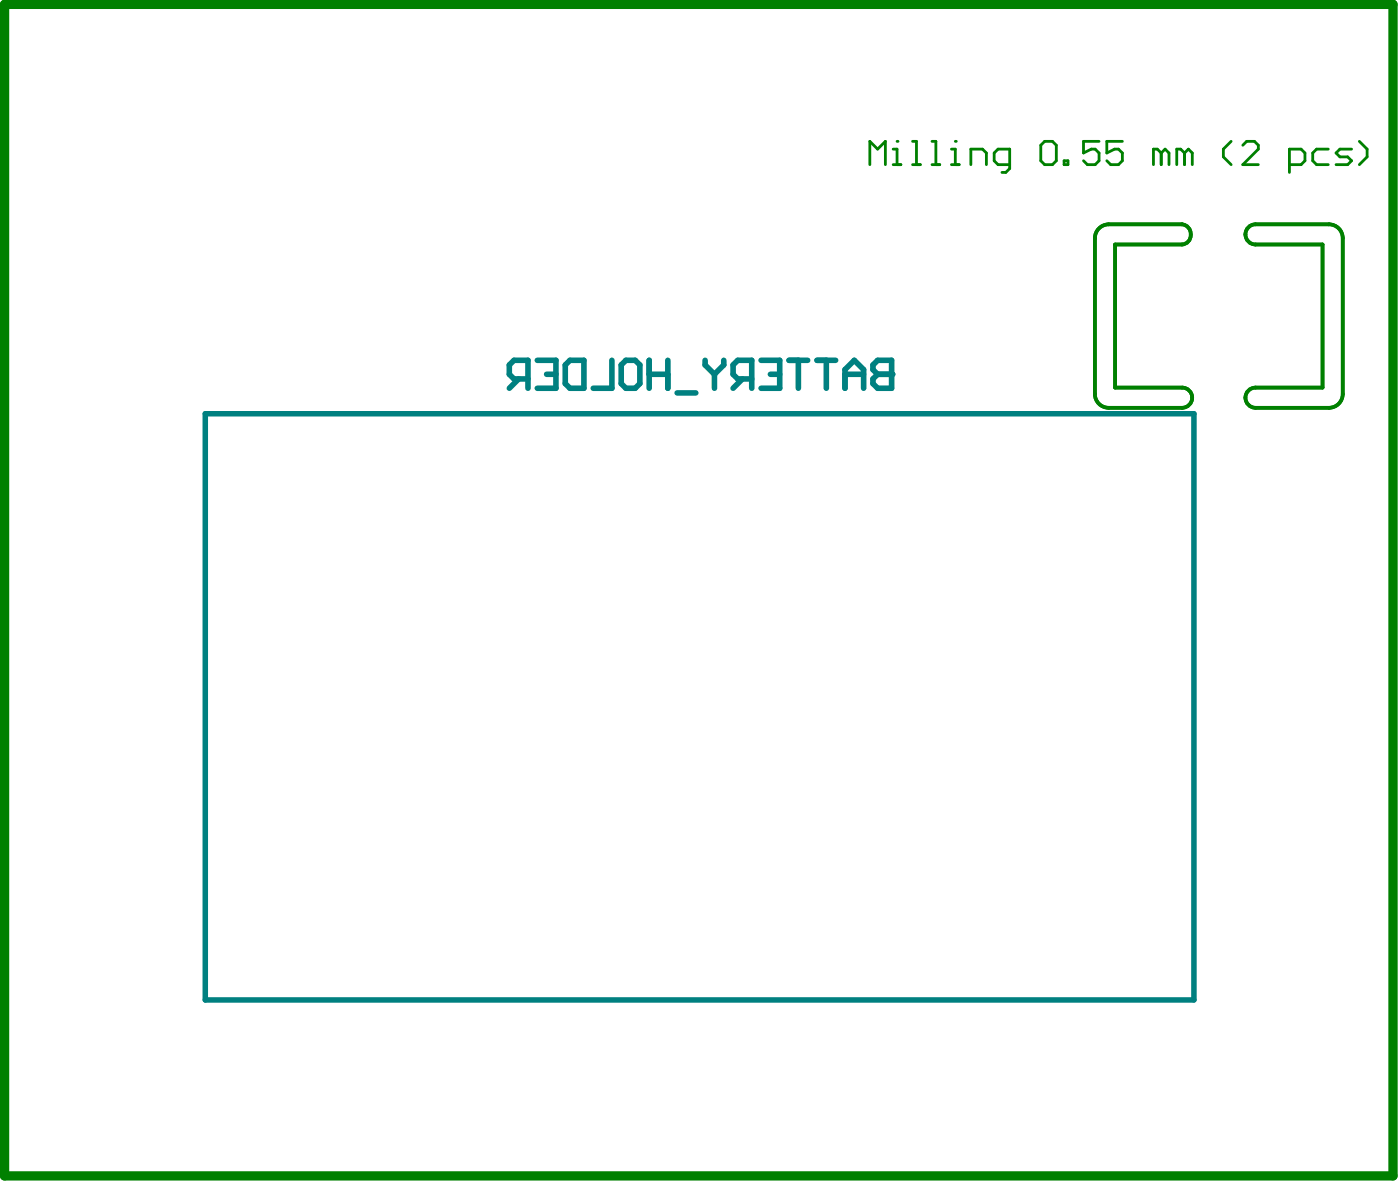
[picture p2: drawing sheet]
<svg xmlns="http://www.w3.org/2000/svg" width="127mm" height="107mm" viewBox="0 0 127 107" stroke-linecap="round" stroke-linejoin="round" font-family="sans-serif">
<path d="M108 21.3a.87 .87 0 0 0-.8-1h-6.6a1.26 1.26 0 0 0-1.3 1.3M108 21.3a.83 .83 0 0 1-.8 .9h-6v12.9h6a.92 .92 0 0 1 .9 1 .92 .92 0 0 1-.9 .9h-6.6a1.25 1.25 0 0 1-1.3-1.3v-14.1M113.2 20.6l.3-.2 .4-.1h6.7a1.25 1.25 0 0 1 1.2 1.3v14.1a1.25 1.25 0 0 1-1.2 1.3h-6.7a.92 .92 0 0 1-.9-.9 .92 .92 0 0 1 .9-1h6.1v-12.9h-6.1a.91 .91 0 0 1-.9-.6 .91 .91 0 0 1 .2-1z" fill="none" stroke="#008000" stroke-width=".33"/>
<path d="M.4 .4h126v106.2h-126z" fill="none" stroke="#008000" stroke-width=".84"/>
<g fill="none" stroke="#008000" stroke-width=".25">
<path d="M78.9 14.9v-2.1l.7 .7 .7-.7v2.1M81 14.9h.7M81 13.5h.4v1.4M81.4 12.8h.1M82.8 14.9h.7M82.8 12.8h.3v2.1M84.5 14.9h.8M84.5 12.8h.4v2.1M86.3 14.9h.7M86.3 13.5h.4v1.4M86.7 12.8h.1M88.1 14.9v-1.4h1l.4 .4v1"/>
<path d="M91.6 14.9h-1.1l-.3-.3v-.7l.3-.4h1.1v1.8l-.4 .3h-.3M94.4 13.2l.4-.4h.7l.3 .4v1.4l-.3 .3h-.7l-.4-.3zM96.5 14.6h.4v.3h-.4zM99.7 12.8h-1.4v1.1l.7-.4h.3l.4 .4v.7l-.4 .3h-.7l-.3-.3M101.8 12.8h-1.4v1.1l.7-.4h.4l.3 .4v.7l-.3 .3h-.7l-.4-.3M105.3 13.9l-.3-.4h-.4v1.4M105.3 13.9v1M105.3 13.9l.4-.4 .3 .4v1M107.5 13.9l-.4-.4h-.4v1.4M107.5 13.9v1M107.5 13.9l.3-.4 .4 .4v1M111.7 12.8l-.7 .7v.7l.7 .7"/>
<path d="M112.7 13.2l.4-.4h.7l.3 .4v.3l-1.4 1.4h1.4M117 14.9h1l.4-.3v-.7l-.4-.4h-1v2.1M120.5 13.5h-1.1l-.3 .4v.7l.3 .3h1.1M122.6 13.5h-1.1l-.3 .4 .3 .3h.8l.3 .4-.3 .3h-1.1M123.3 12.8l.7 .7v.7l-.7 .7"/>
</g>
<path d="M18.6 37.5h89.7v53.2h-89.7z" fill="none" stroke="#008080" stroke-width=".5"/>
<path d="M80.9 32.7v2.5h-1.3l-.4-.4v-.4l.4-.5h1.3" fill="none" stroke="#008080" stroke-width=".51"/>
<circle cx="80.9" cy="33.9" r=".25" fill="#008080"/>
<g fill="none" stroke="#008080" stroke-width=".51">
<path d="M47 34.4l-.8 .8M47.9 34.4h-1.3l-.4-.5v-.8l.4-.4h1.3v2.5M48.7 32.7h1.7v2.5h-1.7M49.6 33.9h.8M51.3 33.1l.4-.4h1.3v2.5h-1.3l-.4-.4zM55.5 32.7v2.5h-1.7M56.4 33.1l.4-.4h.8l.4 .4v1.7l-.4 .4h-.8l-.4-.4zM58.9 33.9h1.7M58.9 32.7v2.5M60.6 32.7v2.5M61.4 35.6h1.7M64 32.7v.4l.8 .8"/>
<path d="M64.8 33.9v1.3M65.7 32.7v.4l-.9 .8M67.3 34.4l-.8 .8M68.2 34.4h-1.3l-.4-.5v-.8l.4-.4h1.3v2.5M69 32.7h1.7v2.5h-1.7M69.9 33.9h.8M71.6 32.7h1.7M72.4 32.7v2.5M74.1 32.7h1.7M75 32.7v2.5M76.7 33.9h1.6M76.7 35.2v-1.7l.8-.8 .8 .8v1.7"/>
<path d="M80.9 32.7h-1.3l-.4 .4v.4l.4 .4h1.3"/>
</g>
</svg>
